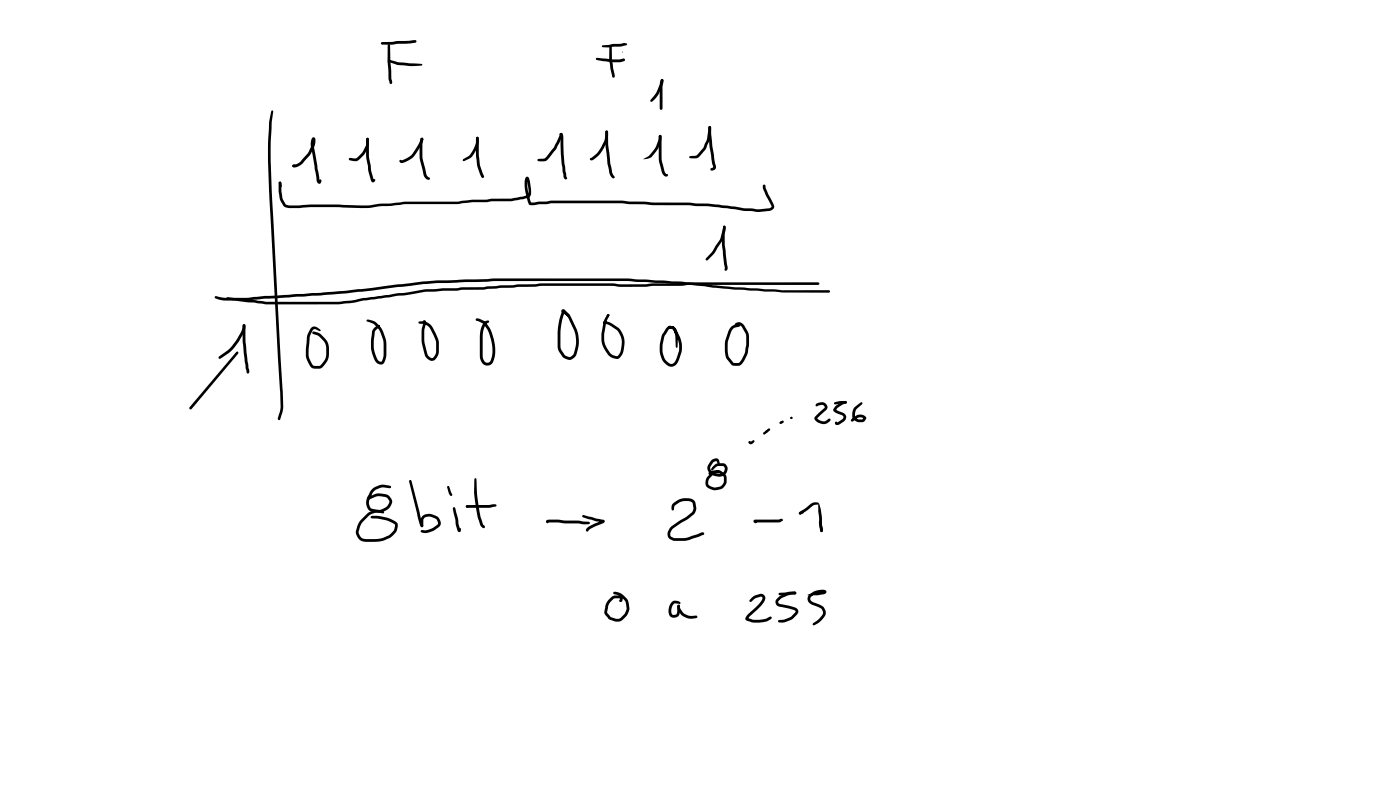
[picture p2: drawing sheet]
<svg xmlns="http://www.w3.org/2000/svg" width="337mm" height="190mm" viewBox="0 0 337 190" stroke-linecap="round" stroke-linejoin="round" font-family="sans-serif">
<g fill="#000">
<path d="M91.6 10.2l8.2-.6 .3 .3-.3 .4-1.2 .1-3 .1-1.5 .2h-2.2l-.3-.1zM93.3 14.4l.3-.1 2.1 .7 5.6 .3 .2 .4a17.6 17.6 0 0 1-5.4 0l-2.7-.8-.2-.3zM93.3 10.7l.2-.1 .3 .3 .4 8.3a.71 .71 0 0 1-.2 1l-.4-.3-.2-1-.2-4.1zM143.3 14l3.6 .3h2.2a.74 .74 0 0 1 1.2 .1l-.1 .2-1 .3-2.2 .1-3.5-.6-.3-.2zM144.7 10.9l5.4-.6 .6 .2 .1 .1-.3 .3-1 .2-3 .3-1.6-.1h-.2zM146.6 10.9l.2-.1 .3 .3v3.4l.7 3.8-.3 .4-.4-.3-.6-3.8zM159 19l.4 .1 .1 .2-.2 1.2v5.6l-.4 .3-.3-.3v-5.6zM65.3 26.6h.3l.1 .2a81.2 81.2 0 0 0-.6 13.6l2.9 53.7 .1 4.2-.7 2.4-.3 .2-.3-.3 .7-2.7-.2-3.8-2.2-41.2a150.7 150.7 0 0 1-.4-23.8zM75 33.1a.56 .56 0 0 1 .8 .1 .56 .56 0 0 1 0 .7l-.2 1.2-.8 1.6-1.2 1.5a3.7 3.7 0 0 1-3 2l-.3-.1a.53 .53 0 0 1 .2-.5 .53 .53 0 0 1 .6-.1l1.1-.7 1.8-2 1-1.9 .1-1.4 .5 .1-.2 1.2 1.5 8.7-.3 .1a.36 .36 0 0 1 .3-.4 .36 .36 0 0 1 .4 .2 .62 .62 0 0 1-.6 .7 .62 .62 0 0 1-.6-.8l-1.4-8.4v-.9zM88.1 33.2l.2-.1 .4 .3-.2 1.9a6.8 6.8 0 0 1-2.7 3.4l-1.7-.2-.3-.3 .3-.3 1.4 .2 .5-.3a6.1 6.1 0 0 0 2-2.8zM88.1 33.2l.2-.1 .4 .3v4.5l.5 3.2 .7 2.1h-.3l.4-.2a.48 .48 0 0 1-.2 .8 .48 .48 0 0 1-.6-.5l-.6-2-.6-3.4zM101.2 33.2l.2-.1a.66 .66 0 0 1 .2 1l-1 1.9a5.5 5.5 0 0 1-4.2 3.2l-.4-.5 .3-.3 .2 .1a5 5 0 0 0 3.2-2.3l1.1-1.9z"/>
<path d="M101.2 33.2l.4-.1 .2 .3-.1 .3h-.5l-.1-.3zM101.1 33.3l.3-.2 .3 .1v.3a15.8 15.8 0 0 0 .1 5.4l.7 3.1 .8 .7a.45 .45 0 0 1-.3 .5 .45 .45 0 0 1-.5-.2l-.6-.8-.8-3.1a15.6 15.6 0 0 1 0-5.8zM114.5 32.9h.5a5.7 5.7 0 0 1-2.2 5.2l-1.3 .6-.2-.1 .1-.4 1.1-.6a6.3 6.3 0 0 0 2-4.7zM114.5 32.9h.5l.1 .3 .1 4.9a8.8 8.8 0 0 0 1.1 4.2v.4h-.4l-.5-.8a10.2 10.2 0 0 1-.9-4.1zM134.6 32.1l.3-.2 .2 .1v.9a13.7 13.7 0 0 1-3.7 5.6l-.6 .3h-1.3l-.3-.3 .3-.3 1.4-.1 .5-.5 1.7-2.2zM134.6 32h.5l.3 .7 .3 6.5 .4 3.2 .3 .4a.5 .5 0 0 1-.7 .2 .5 .5 0 0 1-.2-.6l-.7-5.3zM145.6 31.4l.2-.1a1.35 1.35 0 0 1 .4 1.5l-.3 1.3-.6 1.1a5.8 5.8 0 0 1-3.2 3.3l-.2-.1v-.4l1.7-1.3 1.6-2.7zM145.6 31.4h.5l.1 .3a29.8 29.8 0 0 0 .4 6.6l.5 3 .7 1.2a.59 .59 0 0 1-.6 .2 .59 .59 0 0 1-.4-.5l-.4-.8-.4-3.1a24 24 0 0 1-.4-6.9zM158.5 32.5h.4l.1 .9a8.1 8.1 0 0 1-2.4 4.4l-1.1 .4h-.8l1.3-.8 1.5-1.9 .8-1.9zM158.9 19.1a.52 .52 0 0 1 .6 .2 .52 .52 0 0 1 0 .6l-1.3 2.9-1.4 1.6h-.4v-.4l1.4-1.9 .9-2zM158.5 32.5h.4l.1 .2 .1 6.1 .7 2.5 .8 .8a.84 .84 0 0 1-.9 .2 .84 .84 0 0 1-.6-.8l-.7-3.3zM170.4 30.4a.61 .61 0 0 1 .6 .3 .61 .61 0 0 1-.1 .6l-.4 2.5-1 2.3-1.8 1.8h-2v-.1l.2-.3 1.6-.2 1.6-1.8 .8-2z"/>
<path d="M170.4 30.4h.5l.1 .3a46 46 0 0 0 .9 8.7 .99 .99 0 0 1 .2 1 .99 .99 0 0 1-1 .6 .39 .39 0 0 1-.2-.5 .39 .39 0 0 1 .4-.2l.1-.1-.1-.5a45.4 45.4 0 0 1-1-9zM67.1 43.7l.2-.1 .3 .2 .1 1.1-.4-.1-.3-.9zM67 43.8l.3-.2 .2 .1 .1 .4v-.1l.1 2 .2 1.6 .8 1.5 .3 .1 2.8 .2 2.8-.3h6.7l7.2 .3 2.7-.5h2.6l3.4-.4 12.8-.1 3.4-.4 9.5-.3 2.7-.5 1.3-.4 .2-1.2-.5-2.6h.3a6.5 6.5 0 0 0 .3 3.9l.5 1.9-.1-.2 5-.4h16.8l7.6 .5h8.6l1.7 .2h2.9l6.5 .7 2.3 .4 2 .1a6.9 6.9 0 0 0 3.6 0l.5-.1 .4-.4-1.5-2.8a3.4 3.4 0 0 1-.6-2.1l.1-.3h.4l.7 2.1 1.3 2.5a1.06 1.06 0 0 1-.8 1.6l-.5 .1a7.4 7.4 0 0 1-3.7 0l-2.3-.1-2-.4-6.4-.7h-2.9l-1.7-.2h-8.6l-7.6-.5h-16.6l-5.2 .5-.5-.3-.6-1.9a5.4 5.4 0 0 1 0-4.6 .77 .77 0 0 1 .9 1l.3 2.9a1.21 1.21 0 0 1-1.3 1.2l-3.6 .8-9.3 .2-3.5 .4h-12.8l-3.4 .5-2.5 .1-2.8 .4-13.8-.2-5.1 .2-1.4-.4-.8-1.5-.4-2zM70.3 39.6h.7l.3 .3-.1 .2-.6 .1-.4-.3zM173.9 54.3l.2-.1a1.25 1.25 0 0 1 .2 1.5l-.1 3.1 .7 5.8a.39 .39 0 0 1-.3 .4 .39 .39 0 0 1-.5-.2l.1-.5-.4-2.8a21 21 0 0 1-.1-6zM51.7 71.2l.9 .1a31.7 31.7 0 0 0 8.1 .1l22.7-1.6 16-1.9a78.9 78.9 0 0 1 10.8-.7l2.2-.1a21.4 21.4 0 0 0 5.5-.2h33.3l12.7 .7 12.8 1.4 7.1 .5 4.2 .2h11.2l.3 .3-.3 .3h-11.2l-11.4-.7-12.7-1.4-13.2-.7h-31.9l-11.2 .5a93.6 93.6 0 0 0-11.6 .9l-12.6 1.6-19.6 1.2a47.1 47.1 0 0 1-10.1 .5 3.4 3.4 0 0 1-2.1-.8zM54.5 71.5l9.6 1h17.1l3.2-.3 2.8-.6 11.4-1.5a20.7 20.7 0 0 1 6.2-.7l1.6-.2h3.4l1.3-.2h5.2l4.1-.5 8.3-.2 1.4-.2h17l2 .2h6.1l1.7-.2h7l1.7-.3h31.1l.3 .3-.3 .4-31.1-.1-1.7 .3h-7l-1.7 .2h-6.1l-2-.2h-17l-1.4 .2-8.3 .3-4.1 .4h-5.1l-1.4 .2h-3.3l-1.9 .3a20.9 20.9 0 0 0-6.6 .7l-2.5 .2-8.2 1.2-2.4 .5-3.7 .4h-17.1l-8.1-.9-1.4-.3-.2-.3zM58.4 77.9h.5l.1 .3v3.9l.8 6.4a.91 .91 0 0 1-.2 1.2l-.3-.3-.2-.9-.5-3.7-.3-2.9zM74.8 78.7l.5-.2h.6l1.2 .9-.3 .2-.7-.4a.6 .6 0 0 0-1 .2l-.6 1.4-.3 3a4.8 4.8 0 0 0 1.1 4l1.6 .1a3.9 3.9 0 0 0 1.5-2.7v-1.9l-.3-.9-1.5-1.7-1.5-.6v-.4l.4-.1 1.4 .5 1.6 1.7 .5 1.4 .1 2a4.2 4.2 0 0 1-2.3 3.4l-1.8-.2a5.5 5.5 0 0 1-1.5-4.6l.3-2.4a4.2 4.2 0 0 1 .7-2.3zM91 78.1l.3 .1-.1 .3-.3-.1zM88.2 76.8h.7a4.2 4.2 0 0 1 3.2 2.9 9.9 9.9 0 0 1 .8 5.4l-.2 1.2a1.33 1.33 0 0 1-1.3 1.3 1.33 1.33 0 0 1-1.3-1.1 10 10 0 0 1-.6-7 2.16 2.16 0 0 1 1.8-1.4v.3l-1 .9-.2 .5a9 9 0 0 0 .6 6.5l.5 .5 .5 .1 .3-.8 .2-1a9.4 9.4 0 0 0-.9-5.6l-1.4-1.6-1.7-.7zM100.7 77.3l1.2-.1 .5 .1a3 3 0 0 1 1.7 1.5 8 8 0 0 1 1.4 3.5v2a2.01 2.01 0 0 1-1.9 2.4l-1.2-.8a10.2 10.2 0 0 1-1.1-4l.1-2.7 .4-2.1a.52 .52 0 0 1 .6 .2 .52 .52 0 0 1-.1 .6l-.2 1.1a12.5 12.5 0 0 0 .7 6.1l.1 .2a1.09 1.09 0 0 0 1.1 .7 2.24 2.24 0 0 0 .8-1.7 6.9 6.9 0 0 0-1.3-5.2l-.4-.6-.8-.5-1.6-.3z"/>
<path d="M114.4 76.6h.8l1.3 .6a10.3 10.3 0 0 1 2.6 7.3l-.3 1.6a1.67 1.67 0 0 1-2.1 1.7 2.19 2.19 0 0 1-1.3-2.2l-.1-2.1a10.9 10.9 0 0 1 .5-5.2l.5-.8 .5-.4 .5-.1 .2 .1 .1 .3a2.24 2.24 0 0 0-1.5 2.2l-.1 6.2 .4 .8 .4 .5a.83 .83 0 0 0 1.1-.4l.4-1.3a9.1 9.1 0 0 0-.2-3.7 7.4 7.4 0 0 0-2-4l-1.2-.6a.41 .41 0 0 1-.5-.5zM135.1 74.4l.3-.1 .3 .1 1.5 1.7a10.8 10.8 0 0 1 1.9 5.1 8.1 8.1 0 0 1-.9 4.5 1.88 1.88 0 0 1-3 0l-.9-1.3a18.5 18.5 0 0 1 .2-7.8 2.02 2.02 0 0 1 1-1.9l1.4 .9v.5h-.4l-1-.8h.2a17.5 17.5 0 0 0-1 8.1l.2 .7 1 1.3 1.1 .4 .8-.6a8 8 0 0 0 .3-5.7l-1.6-3.3-1.2-1.3 .2-.1-.1 .2h-.4zM146 75.5l.2-.1 .3 .3-.4 .4-.3-.2zM146 75.5h.4l.1 .3-.7 1.5-.4 2.3a5.3 5.3 0 0 0 2.1 5.8l1 .1a4.7 4.7 0 0 0 .7-4.8l-1-1.4-1.8-1.2-1.2-.3-.2-.3 .3-.3 1 .1 2.3 1.4a5.6 5.6 0 0 1 .6 7l-.2 .2a2.13 2.13 0 0 1-2.9-.8 6.2 6.2 0 0 1-1.4-5.7l.2-1.1a4.8 4.8 0 0 1 1-2.6zM173.9 54.3h.4a3.9 3.9 0 0 1-.4 2.6 4.9 4.9 0 0 1-1.3 2.4l-1.2 1.9-1.3 1.3h-.4v-.4l1.4-1.5 1.2-1.9a7.2 7.2 0 0 0 1.5-4.1zM175.8 78.5l.6-.4 1.2-.2 .3 .3-.2 .3-1.3 .3-.7 1a8.5 8.5 0 0 0-.6 5.8l1.2 1.6h1.3l.8-1.1a5.3 5.3 0 0 0 .9-2.7l.1-2.6-.3-.9-1-1.6-.5-.2-.7 .2-.3-.3a1.37 1.37 0 0 1 2.4 .3l1 2.2 .1 2.3-.2 1a6.1 6.1 0 0 1-1.5 3.6l-.8 .5h-1.2l-.6-.3a4.7 4.7 0 0 1-1.6-4.6 9.4 9.4 0 0 1 1-3.7zM56.8 84.6l.4-.1 .1 .2-.2 .4-11 13.2h-.5v-.5zM58.4 77.9l.3-.1a1.16 1.16 0 0 1 .1 1.6 14.6 14.6 0 0 1-3.8 5.4l-2 1.4-.4-.1v-.5l2-1.3a13.1 13.1 0 0 0 3.7-5.7zM160.4 78.6a1.4 1.4 0 0 1 2.2 .8l.4 1.4-.2 2.7-.4-.2-.1-2.8-.4-1.1-.3-.4h-.6l-.4 .4-.8 1.3-.4 1.6a4.9 4.9 0 0 0 1 4.6l1 .5a1.24 1.24 0 0 0 1-.8l.8-2.4 .1-1.3a8.2 8.2 0 0 0-1.3-3.4l-.5-.5a.58 .58 0 0 1-.7-.7l.4-.1a1.57 1.57 0 0 1 1.4 1 7.4 7.4 0 0 1 1.3 4.9l-.6 2a2.05 2.05 0 0 1-2.3 2 4 4 0 0 1-2.4-3.6v-1.8l.4-1.9zM196.2 97a1.94 1.94 0 0 1 2.2-.1 1.05 1.05 0 0 1 .5 1 1.05 1.05 0 0 1-.6 .9l-1.9 1.8 .6 .4 1 .2 1.4-.7 .2 .1a1.08 1.08 0 0 1-1 1.2l-.6 .1a2.69 2.69 0 0 1-2.2-1.1l.1-.7 2.4-2.3-.6-.5-1.4 .3-.3-.2zM200.5 96.7l1.8-.4h1l.3 .4-.3 .3-2.5 .2-.2-.1zM200.8 97.6l1.8-1.1a.67 .67 0 0 1 1 .2l-.1 .2-1 .3-1.1 .7-.5 .7v-.2l1.8 .7a1.17 1.17 0 0 1 .7 1.1 1.17 1.17 0 0 1-.6 1.1l-.9 .6a.63 .63 0 0 1-.8 .2 .63 .63 0 0 1-.3-.7l.4-.1 .1 .3-.1-.1 1.3-.8 .3-.5-.4-.4-1.4-.6a.77 .77 0 0 1-.7-.6 .77 .77 0 0 1 .4-.8z"/>
<path d="M205.4 97.8l1.5-1.1h.4l-.1 .4-1.4 1.4-.3 1.6 .9 .7 .9-.1 .3-.4v.2l-.5-.2h-.7l-1.3 .9h-.5v-.5l1.4-.9a1.74 1.74 0 0 1 2.2 .6l-.6 .9a2.03 2.03 0 0 1-2.3-.5 2.03 2.03 0 0 1-.2-2.4zM89.4 117.6l.7-.6 1.6-.6 2.1 .3 .2 .3-.3 .3-1.8-.2-1.4 .5-.7 .6-.5 .9a2.12 2.12 0 0 0 .1 3.1 3.2 3.2 0 0 0 3.6-.5l.1-.1a1.1 1.1 0 0 0 .4-1.3l-.5-.7-.4-.2-1.9-.2-2 .8-.3-.3 .2-.3a4.6 4.6 0 0 1 4.1-.7l.7 .3 .6 .8a2.12 2.12 0 0 1-1.3 2.8 4 4 0 0 1-4.2-.2 3.1 3.1 0 0 1 .2-3.6zM98.4 115.4l.2-.1 .3 .2 2.7 10.5a.42 .42 0 0 1-.2 .7l-.4-.6-.5-1.5-2.2-8.9zM107.6 116.8l.1-.1 .3 .2 .7 2v.2h-.5l-.3-.5-.4-1.5zM114.1 114.9h.2l.2 .2 .1 3.2a23.1 23.1 0 0 0 1.5 7.7l.5 .6-.1 .2h-.4l-.5-.3a19.3 19.3 0 0 1-1.6-7.3zM171 110.6a1.15 1.15 0 0 1 1.9 0v.7l-.2 .1-.2-.2-.3-.4-.5 .1-1 1.3a1.34 1.34 0 0 0 1.4 1.5l.3 .1a1.32 1.32 0 0 0 1.8-1.3l-.4-.6h-1l-.6 .2-1 .9-.3-.2 .6-.8 .6-.6 1.7-.1a1.68 1.68 0 0 1 1.1 2 1.68 1.68 0 0 1-1.9 1.2 2.51 2.51 0 0 1-3-2.2l.2-.6zM170.4 113.5l.1-.1a3.3 3.3 0 0 1 2.1-.5l.8 .3 1.1 .9 .2 .6v1.1a2.29 2.29 0 0 1-1.9 1.8 3 3 0 0 1-3-.8 2.25 2.25 0 0 1 .4-2.4l.8-.8 .6-.3a.86 .86 0 0 1 1.4 0l-.1 .2-1.5 .6-.7 .7a1.15 1.15 0 0 0-.5 1.2 1.15 1.15 0 0 0 .9 .9l.7 .2 .8-.1a1.59 1.59 0 0 0 1.4-1.2v-1.3l-.9-.8-1-.1-1.5 .4-.3-.3zM180 106l.2-.1 .3 .2 .6-.4 .2 .1a.75 .75 0 0 1-.5 .9 .75 .75 0 0 1-.9-.5zM87.2 124.5l.5-.5a3.9 3.9 0 0 1 3.4-1.4l1.2 .3v.4l-1.9-.1-1.6 .6a5.9 5.9 0 0 0-2.6 4 1.76 1.76 0 0 0 1.9 1.7 8.3 8.3 0 0 0 5.3-.9l.6-.4a2.29 2.29 0 0 0 1-2.1l-.5-.4a10.6 10.6 0 0 0-5.3-1.2v-.5l.2-.1a9.1 9.1 0 0 1 5.9 1.5l.2 .3a3.2 3.2 0 0 1-1.8 3.6h-.1a9.8 9.8 0 0 1-6.9 .5 2.49 2.49 0 0 1-1-2.6l.5-1.6zM101.6 123.9a2.64 2.64 0 0 1 2.5-.3l.5 .2a1.91 1.91 0 0 1 1.2 2.5l-.2 .3a5.8 5.8 0 0 1-3.3 1.5l-1.1-.3v-.4l.4-.1a3.2 3.2 0 0 0 2.4-.5l1.1-.7a.88 .88 0 0 0-.2-1.4l-1-.4a1.38 1.38 0 0 0-2.1 .6v1.4l-.4 .4-.3-.4v-1.4zM108.9 121.9l.2-.1 .3 .3 .7 2.5 .1 1.3 .4 1.3-.4 .1 .2-.4h.3l.1 .1a.48 .48 0 0 1-.2 .8 .48 .48 0 0 1-.7-.4l-1.1-5.2zM112.1 121.4l5.8-.1a1.1 1.1 0 0 1 1.5 .1l-.3 .3-1.6 .3h-5.2l-.2-.1z"/>
<path d="M131.4 125l2.6-.2 1.9 .3h3.1l2.5 .2 .3 .3-.3 .3-1 .1-1.5-.3-7.2-.2 .1-.2-.1 .3-.2 .1-.3-.3zM140 123.8l.3-.1 4.4 1.1a.52 .52 0 0 1 .7 .5 .52 .52 0 0 1-.7 .5l-2.6 1.2-.7 .6h-.5v-.5l.9-.7 3-1.4-.1 .3 .3 .2-3.7-.8-1.2-.4-.2-.3zM161.7 121a4.1 4.1 0 0 1 5.2-.7l.4 1.5a2.11 2.11 0 0 1-.8 2l-4.7 3.2-.7 1 .1 .7 .9 .6h2.5l3.8-1.3a.48 .48 0 0 1 .6-.1 .48 .48 0 0 1 .2 .5l-4.3 1.5h-2.7l-1-.3a1.45 1.45 0 0 1-.6-2l.8-1.2 3.6-2.3 1.4-1.1 .3-.8-.2-1.1a.89 .89 0 0 0-1.1-.7 3.7 3.7 0 0 0-3.2 1.1l-.3 1.1h-.4l-.1-.9zM181.2 125l.3-.2h5.7l.5-.2a.37 .37 0 0 1 .4 .1 .37 .37 0 0 1 0 .4l-.9 .4h-5.6l.2-.2-.1-.2 .2 .3a.41 .41 0 0 1-.6 .2 .41 .41 0 0 1-.1-.6zM192.1 123.1l.8-.4 .3 .4-.2 .3-.7 .2-.2-.1zM192.2 123l3.1-2.2 .7-.1 .7 .1v.3l-1.1 .3-3.1 2.2-.4-.1-.1-.2zM196.7 121l.2-.1 .3 1 .4 2.3 .2 3.3-.3 .3-.3-.3-.3-1.2zM196.9 125.2l.2-.1 .3 .3 .4 2.1-.3 .3-.3-.2zM147.5 142.2a2.79 2.79 0 0 1 2.4 .8l1.1 1.3 .3 2-.5 1.5-1 1a2.01 2.01 0 0 1-2.2 .4l-1.3-.5-.9-1.1-.1-.7a4.4 4.4 0 0 1 1.8-3.5l.6-.3h1.1a.8 .8 0 0 1 .9 .6 .8 .8 0 0 1-.6 .9l-.3-.3 .4-.3-.2 .1v-.4l-1.5 .2a3.3 3.3 0 0 0-1.4 2.6l-.1 .7 .8 1 1 .4a1.4 1.4 0 0 0 1.5-.3l.9-.9 .4-1.2-.3-1.8a3.4 3.4 0 0 0-2.5-1.6l-.3-.1zM161.4 144.7a1.43 1.43 0 0 1 2.2 .2l-.2 .3-.3-.3 .1 .2-.4-.1a.97 .97 0 0 0-1.3 1l-.1 1.3 .2 .3 .4 .1a.78 .78 0 0 0 .8-1v-.4a.73 .73 0 0 1 .3-1 .73 .73 0 0 1 .4 1v.4a1.44 1.44 0 0 1-1.6 1.7 1.44 1.44 0 0 1-1.2-2l.2-.9zM162.9 145.4h.5l.1 .8 .8 1.1a3.1 3.1 0 0 0 2 .7h1.3l.1 .2-.3 .3a3.8 3.8 0 0 1-3.1-.4l-.6-.5-.8-1.1-.1-.6zM180.8 143.5l.6-.4 1.2-.4a1.13 1.13 0 0 1 1.3 .6 1.13 1.13 0 0 1-.3 1.4l-.8 1-2.6 2.4-.4 .6-.1-.2 1.2 .4a6 6 0 0 0 4.2-.8l.3 .1 .1 .2-.1 .3a6.4 6.4 0 0 1-4.7 .8l-1.3-.5-.2-.4 .5-1 1.4-1.2a5.6 5.6 0 0 0 2.2-2.7l-.2-.3-.3-.1-1.3 .5-.9 .7h-.4v-.4z"/>
<path d="M187.2 142.5l2.8-.4h1.1l.3 .4-.3 .3-2.5 .2h-1.2l-.2-.1zM190.9 142.2h.4l-.2 .3 .2-.3v.5h-.4l.2-.2-.2 .2zM186.9 143.7a5.8 5.8 0 0 1 4.4-1.5v.5a6.3 6.3 0 0 0-4.1 1.7l-.1 .2a.7 .7 0 0 0 .9 .6l3.1 .7a1.01 1.01 0 0 1 .7 1.5l-1.7 1.5-1.4 .6h-1.4h-.2v-.5l1.4-.2 1.3-.5 1.5-1.4-.5-.4-2.9-.7a1.2 1.2 0 0 1-1.3-.6 1.2 1.2 0 0 1 .3-1.5zM194.2 142.9l3.9-.9v.4a3 3 0 0 0-3.3 1.4 1.11 1.11 0 0 0 1.2 1l2 1 .4 .9 .1 .8a4.4 4.4 0 0 1-2.7 2.7l-.4-.1 .1-.4a5.4 5.4 0 0 0 2.3-2.3v-.5l-.3-.6-1.8-.8a1.53 1.53 0 0 1-1.4-1 1.53 1.53 0 0 1 .4-1.7 3.7 3.7 0 0 1 3.9-.9v.6l-.6 .3-1.6 .2h-2.2z"/>
<circle cx="134.9" cy="32.3" r=".34"/>
<circle cx="102" cy="77.2" r=".31"/>
<circle cx="172.7" cy="113.3" r=".29"/>
<circle cx="112.3" cy="121.7" r=".33"/>
</g>
<g fill="#000">
<path d="M183.5 103.9l.8-.5 .3 .3-.7 .6z" fill-rule="evenodd"/>
<path d="M184.1 103.4l.8-.5 .3 .3-.9 .7-.3-.2z" fill-rule="evenodd"/>
<path d="M187.5 101.3l.6-.3 .3 .3-.1 .3-.6 .2-.3-.2z" fill-rule="evenodd"/>
<circle cx="149.6" cy="12.5" r=".08"/>
<circle cx="183.7" cy="104.1" r=".27"/>
<circle cx="187.7" cy="101.6" r=".28"/>
<circle cx="190.2" cy="100.4" r=".27"/>
</g>
</svg>
